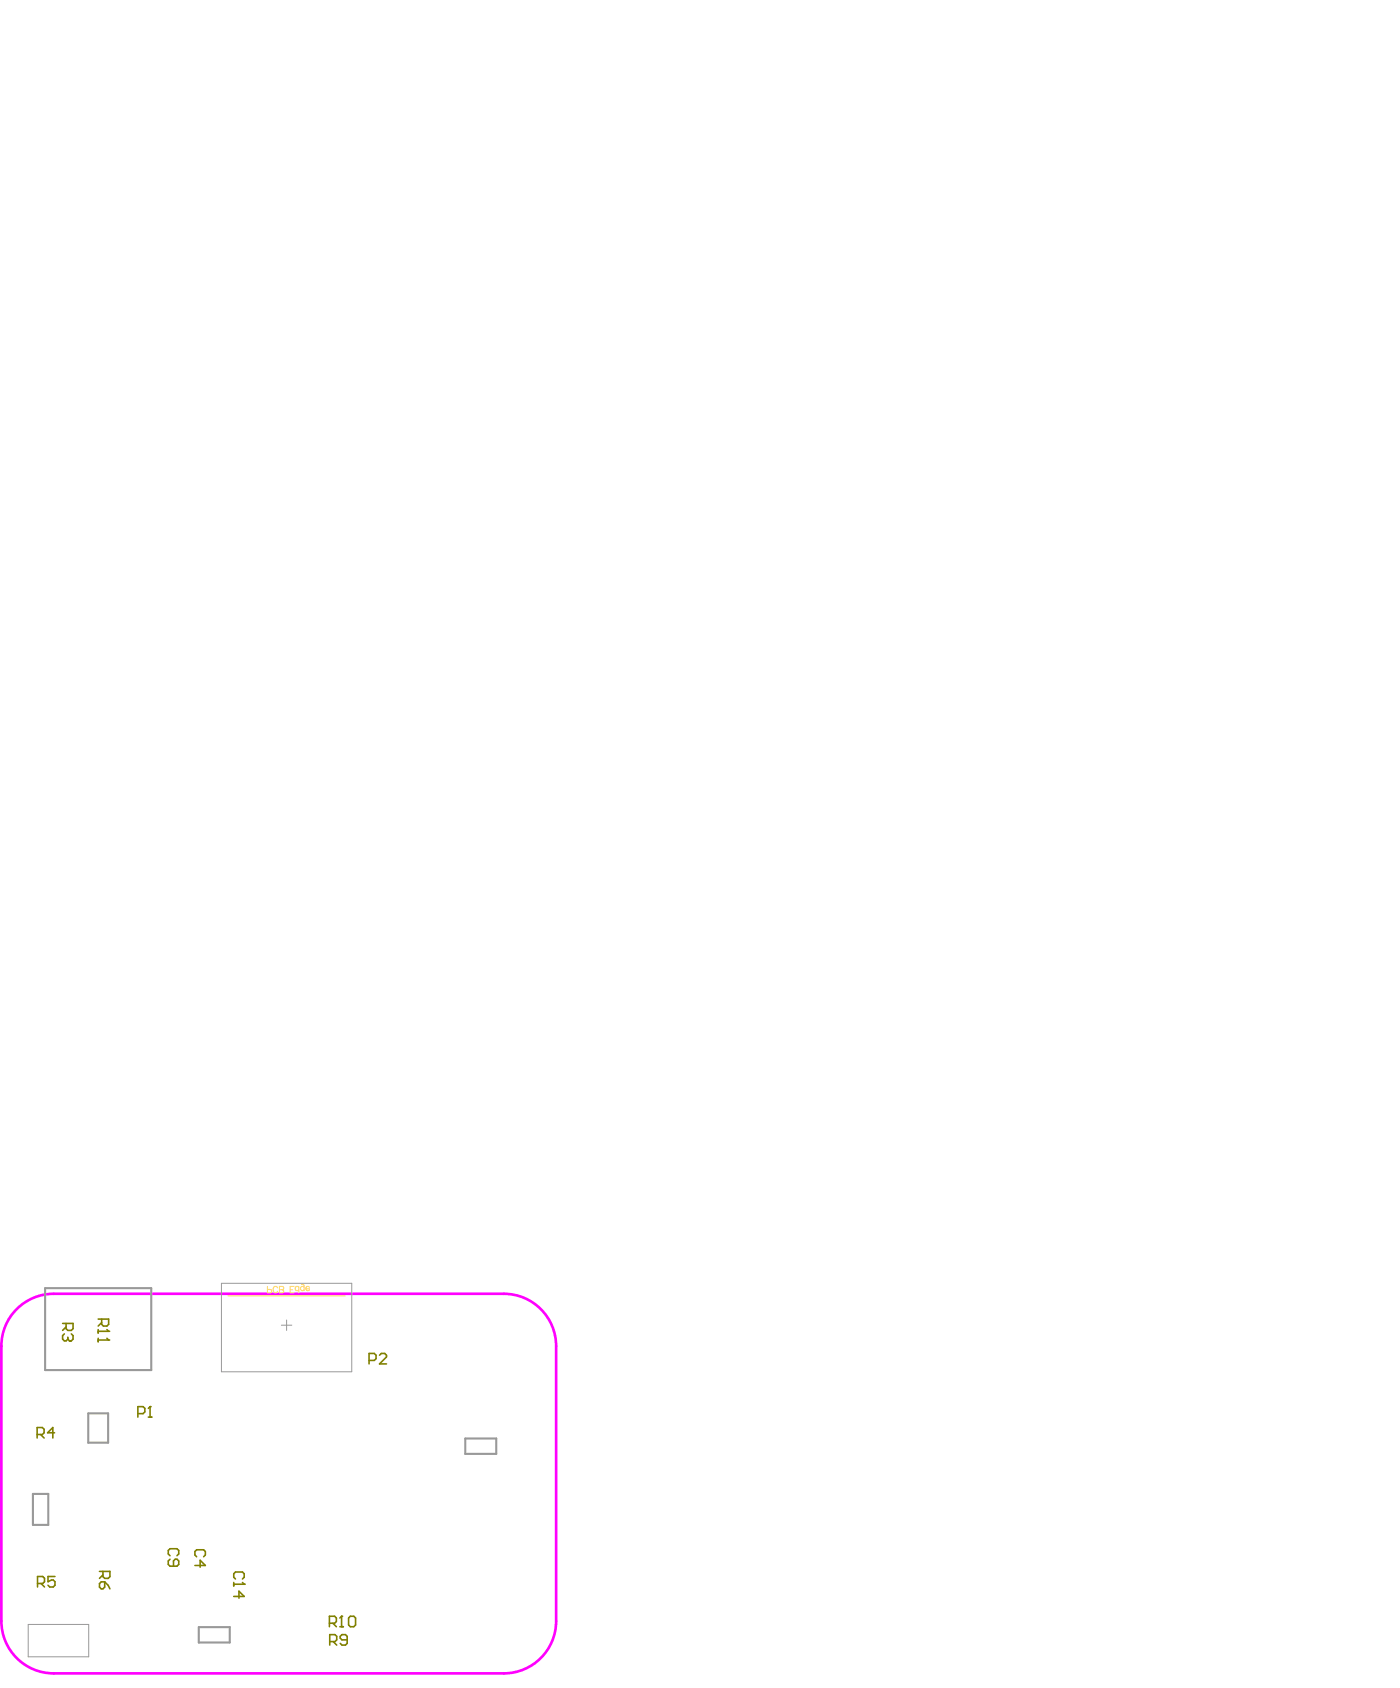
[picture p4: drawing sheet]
<svg xmlns="http://www.w3.org/2000/svg" width="444mm" height="536mm" viewBox="0 0 444 536" stroke-linecap="round" stroke-linejoin="round" font-family="sans-serif">
<path d="M5.8 415.1a16.6 16.6 0 0 1 11.2-4.4h143a16.6 16.6 0 0 1 16.6 16.6v87.3a16.6 16.6 0 0 1-16.6 16.6h-143a16.6 16.6 0 0 1-16.6-16.6v-87.3a16.6 16.6 0 0 1 5.4-12.2z" fill="none" stroke="#f0f" stroke-width=".85"/>
<path d="M72.4 411.4h37.2" fill="none" stroke="#ffd966" stroke-width=".33"/>
<path d="M84.9 408.4v2l1.3-.2-.1-.8-1.2-.1M88.2 408.9a.75 .75 0 0 0-.9-.5 .75 .75 0 0 0-.6 .7v.5a.75 .75 0 0 0 .6 .8 .75 .75 0 0 0 .9-.5M88.7 408.4l1.3 .2 .1 .5-.5 .3 .5 .4-.2 .5-1.2 .1zM88.7 409.4h.9M92.1 409.4h.8M93.4 408.4h-1.3v2h1.3M94.9 408.7a.65 .65 0 0 0-1-.1 .65 .65 0 0 0 0 .9 .65 .65 0 0 0 1-.1M94.9 408.4v2M95.7 407.8l.8 .1 .1 1.8M96.6 408.7a.65 .65 0 0 0-1-.1 .65 .65 0 0 0 0 .9 .65 .65 0 0 0 1-.1M97.1 409.1h1.2a.58 .58 0 0 1-.6 .7 .58 .58 0 0 1-.6-.7zM98.3 408.7l-.7-.3-.4 .3-.1 .4" fill="none" stroke="#ffd966" stroke-width=".32"/>
<path d="M31.2 418.8h3.3v1.6l-.6 .6h-1.1l-.5-.6v-1.6M32.3 419.9l-1.1 1.1M31.2 422.1v1.1M31.2 422.6h3.3M104.7 521.1h1.7l.5-.5v-1.1l-.5-.6h-1.7v3.4M105.8 521.1l1.1 1.2M110.2 520.6h-1.6l-.6-.6v-.5l.6-.6h1.1l.5 .6v2.2l-.5 .6h-1.1l-.6-.6" fill="none" stroke="#808000" stroke-width=".51"/>
<circle cx="34.5" cy="422.6" r=".25" fill="#808000"/>
<path d="M31.2 424.8v1.2M31.2 425.4h3.3M33.9 422.1l.6 .5" fill="none" stroke="#808000" stroke-width=".51"/>
<circle cx="34.5" cy="425.4" r=".25" fill="#808000"/>
<path d="M33.9 424.8l.6 .6M104.6 515.3h1.6l.6-.5v-1.2l-.6-.5h-1.6v3.3M105.7 515.3l1.1 1.1M107.9 516.4h1.1M108.5 513.1v3.3" fill="none" stroke="#808000" stroke-width=".51"/>
<circle cx="108.5" cy="513.1" r=".25" fill="#808000"/>
<g fill="none" stroke="#808000" stroke-width=".51">
<path d="M19.9 420.1h3.3v1.7l-.6 .6h-1.1l-.5-.6v-1.7M21 421.2l-1.1 1.2M22.6 423.5l.6 .5v1.1l-.6 .6h-.5M11.8 455.4h1.6l.6-.6v-1.1l-.6-.5h-1.6v3.3M12.9 455.4l1.1 1.1M17.3 454.8h-2.2l1.7-1.6v3.3M31.6 498.9h3.3v1.6l-.6 .6h-1.1l-.5-.6v-1.6M32.7 500l-1.1 1.1M11.9 502.7h1.7l.5-.6v-1.1l-.5-.5h-1.7v3.3M13 502.7l1.1 1.1M17.5 500.5h-2.3v1.6l1.1-.5h.6l.6 .5v1.1l-.6 .6h-1.1l-.6-.6M31.6 502.7l.5-.5h1.1v1.6l-.5 .6h-.6l-.5-.6z"/>
<path d="M33.2 502.2l1.1 1.1 .6 1.1M108.5 513.1l-.6 .5M111.2 513.1h1.1l.6 .5v2.3l-.6 .5h-1.1l-.5-.5v-2.3z"/>
</g>
<circle cx="22.1" cy="425.7" r=".25" fill="#808000"/>
<path d="M20.4 423.5l-.5 .5v1.1l.5 .6h.6l.5-.6M21.5 425.1l.6 .6M21.5 424.6v.5M117.2 431.9h1.6l.6-.6v-1.1l-.6-.5h-1.6v3.3M120.5 430.2l.6-.5h1.1l.5 .5v.6l-2.2 2.2h2.2M43.8 448.8h1.6l.6-.6v-1.1l-.6-.5h-1.6v3.3M47.1 449.9h1.1M47.6 446.6v3.3" fill="none" stroke="#808000" stroke-width=".51"/>
<circle cx="47.6" cy="446.6" r=".25" fill="#808000"/>
<path d="M47.6 446.6l-.5 .5M74.2 502.4v1.1M74.2 502.9h3.3M74.8 501.3l-.6-.6v-1.1l.6-.6h2.2l.5 .6v1.1l-.5 .6" fill="none" stroke="#808000" stroke-width=".51"/>
<circle cx="77.5" cy="502.9" r=".25" fill="#808000"/>
<path d="M54 493.9l-.6-.6v-1.1l.6-.5h2.2l.5 .5v1.1l-.5 .6M54 495l-.6 .5v1.1l.6 .6h2.2l.5-.6v-1.1l-.5-.5h-.6l-.5 .5v1.7M61.9 497h3.3l-1.7-1.7v2.2M62.4 494.2l-.5-.5v-1.2l.5-.5h2.3l.5 .5v1.2l-.5 .5M74.2 506.8h3.3l-1.6-1.7v2.3M77 502.4l.5 .5" fill="none" stroke="#808000" stroke-width=".51"/>
<path d="M70.3 407.4h41.4v28.1h-41.4zM91 419v3.4M89.3 420.7h3.4M9 515.7h19.2v10.3h-19.2z" fill="none" stroke="#999" stroke-width=".32"/>
<path d="M14.3 408.9h33.7v26h-33.7zM28 448.7h6.3v9.3h-6.3zM147.7 456.7h9.9v4.8h-9.9zM10.5 474.3h4.8v9.8h-4.8zM63.1 516.5h9.8v4.9h-9.8z" fill="none" stroke="#999" stroke-width=".67"/>
</svg>
